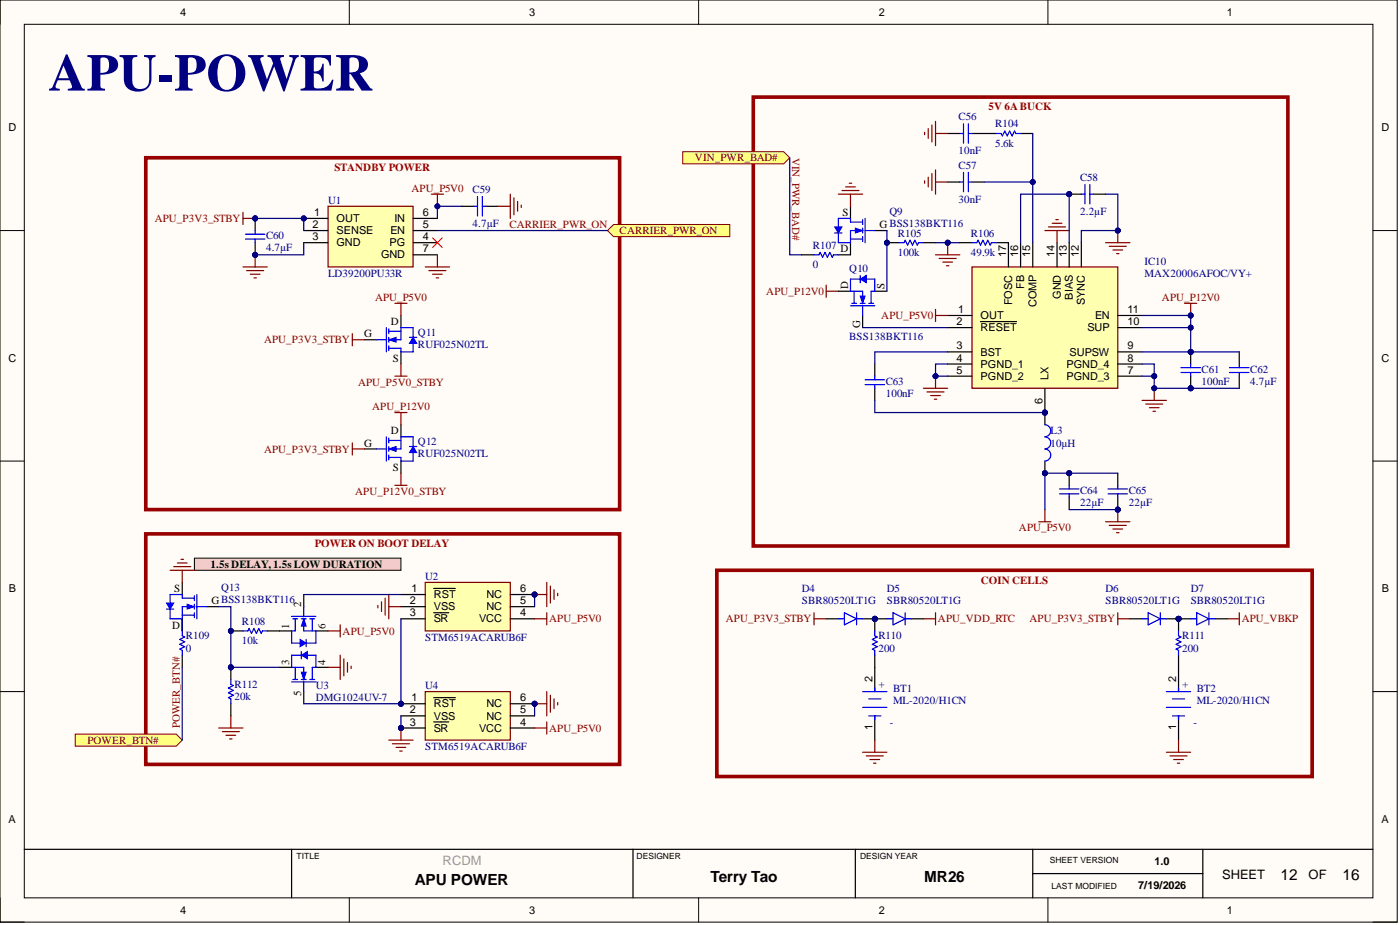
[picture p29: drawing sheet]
<svg xmlns="http://www.w3.org/2000/svg" width="292mm" height="193mm" viewBox="0 0 292 193" stroke-linecap="round" stroke-linejoin="round" font-family="sans-serif">
<defs><g id="words">
<text font-size="11" fill="#000080" x="10.1" y="18.9">APU-POWER</text>
<g font-size="3.2">
<text x="86.5" y="184.6">APU POWER</text>
<text x="148.2" y="184.1">Terry Tao</text>
<text x="192.8" y="184.1">MR26</text>
<text x="267.2" y="183.6">12</text>
<text x="280.1" y="183.6">16</text>
</g>
<text font-size="2.7" fill="#999" x="92.4" y="180.4">RCDM</text>
<g font-size="2.7">
<text x="255" y="183.4">SHEET</text>
<text x="273" y="183.4">OF</text>
</g>
<g font-size="2.3">
<text x="37.6" y="3.3">4</text>
<text x="110.4" y="3.3">3</text>
<text x="183.4" y="3.3">2</text>
<text x="255.9" y="3.3">1</text>
<text x="1.8" y="27.3">D</text>
<text x="288.2" y="27.3">D</text>
<text x="65.2" y="47.6">2</text>
<text x="65.6" y="45.1">1</text>
<text x="70.2" y="46.3">OUT</text>
<text x="82.3" y="46.3">IN</text>
<text x="88.2" y="47.6">5</text>
<text x="88.2" y="45.1">6</text>
<text x="175.8" y="45.1">S</text>
<text x="183.5" y="47.6">GBSS138BKT116</text>
<text x="65.2" y="50.1">3</text>
<text x="70.2" y="48.9">SENSE</text>
<text x="70.2" y="51.4">GND</text>
<text x="79.5" y="53.9">GND</text>
<text x="81.3" y="51.4">PG</text>
<text x="81.5" y="48.9">EN</text>
<text x="88.2" y="52.7">7</text>
<text x="88.2" y="50.1">4</text>
<text x="175.3" y="52.7">D</text>
<text x="209.9" y="53.7" transform="rotate(-90 209.9 53.7)">17</text>
<text x="212.4" y="53.7" transform="rotate(-90 212.4 53.7)">16</text>
<text x="215" y="53.7" transform="rotate(-90 215 53.7)">15</text>
<text x="220" y="53.7" transform="rotate(-90 220 53.7)">14</text>
<text x="222.6" y="53.7" transform="rotate(-90 222.6 53.7)">13</text>
<text x="225.1" y="53.7" transform="rotate(-90 225.1 53.7)">12</text>
<text x="176.9" y="60.2" transform="rotate(-90 176.9 60.2)">D</text>
<text x="184.5" y="60.2" transform="rotate(-90 184.5 60.2)">S</text>
<text x="199.9" y="65.3">1</text>
<text x="211.2" y="63.7" transform="rotate(-90 211.2 63.7)">FOSC</text>
<text x="213.7" y="60.2" transform="rotate(-90 213.7 60.2)">FB</text>
<text x="216.2" y="64.1" transform="rotate(-90 216.2 64.1)">COMP</text>
<text x="221.3" y="62.4" transform="rotate(-90 221.3 62.4)">GND</text>
<text x="223.8" y="62.5" transform="rotate(-90 223.8 62.5)">BIAS</text>
<text x="226.4" y="63.7" transform="rotate(-90 226.4 63.7)">SYNC</text>
<text x="235.2" y="65.3">11</text>
<text x="76" y="70.4">G</text>
<text x="81.5" y="67.8">D</text>
<text x="179.5" y="68.4" transform="rotate(-90 179.5 68.4)">G</text>
<text x="199.6" y="67.8">2</text>
<text x="204.6" y="66.6">OUT</text>
<text x="204.6" y="69.1">RESET</text>
<text x="226.9" y="69.1">SUP</text>
<text x="228.5" y="66.6">EN</text>
<text x="235.2" y="67.8">10</text>
<text x="1.8" y="75.4">C</text>
<text x="82" y="75.4">S</text>
<text x="199.6" y="72.9">3</text>
<text x="199.6" y="75.4">4</text>
<text x="199.6" y="78">5</text>
<text x="204.6" y="74.2">BST</text>
<text x="204.6" y="76.7">PGND_1</text>
<text x="222.5" y="76.7">PGND_4</text>
<text x="223.2" y="74.2">SUPSW</text>
<text x="235.2" y="78">7</text>
<text x="235.2" y="75.4">8</text>
<text x="235.2" y="72.9">9</text>
<text x="288.2" y="75.4">C</text>
<text x="204.6" y="79.2">PGND_2</text>
<text x="218.8" y="79.2" transform="rotate(-90 218.8 79.2)">LX</text>
<text x="222.5" y="79.2">PGND_3</text>
<text x="217.5" y="84.2" transform="rotate(-90 217.5 84.2)">6</text>
<text x="76" y="93.2">G</text>
<text x="81.5" y="90.6">D</text>
<text x="82" y="98.2">S</text>
<text x="43.9" y="118.5">1.5s DELAY, 1.5s LOW DURATION</text>
<text x="1.9" y="123.5">B</text>
<text x="36.3" y="123.5">S</text>
<text x="85.9" y="123.5">1</text>
<text x="90.5" y="124.8">RST</text>
<text x="101.5" y="124.8">NC</text>
<text x="108.5" y="123.5">6</text>
<text x="288.3" y="123.5">B</text>
<text x="35.9" y="131.1">D</text>
<text x="44.1" y="126.1">GBSS138BKT116</text>
<text x="60.3" y="131.1" transform="rotate(-90 60.3 131.1)">1</text>
<text x="62.9" y="126.6" transform="rotate(-90 62.9 126.6)">2</text>
<text x="67.9" y="131.1" transform="rotate(-90 67.9 131.1)">6</text>
<text x="85.5" y="126.1">2</text>
<text x="85.5" y="128.6">3</text>
<text x="90.5" y="127.3">VSS</text>
<text x="90.5" y="129.9">SR</text>
<text x="100" y="129.9">VCC</text>
<text x="101.5" y="127.3">NC</text>
<text x="108.5" y="128.6">4</text>
<text x="108.5" y="126.1">5</text>
<text x="60.3" y="138.7" transform="rotate(-90 60.3 138.7)">3</text>
<text x="67.9" y="138.7" transform="rotate(-90 67.9 138.7)">4</text>
<text x="182" y="142.3" transform="rotate(-90 182 142.3)">2</text>
<text x="245.4" y="142.3" transform="rotate(-90 245.4 142.3)">2</text>
<text x="62.9" y="145.3" transform="rotate(-90 62.9 145.3)">5</text>
<text x="85.5" y="148.8">2</text>
<text x="85.9" y="146.3">1</text>
<text x="90.5" y="147.6">RST</text>
<text x="101.5" y="147.6">NC</text>
<text x="108.5" y="148.8">5</text>
<text x="108.5" y="146.3">6</text>
<text x="85.5" y="151.4">3</text>
<text x="90.5" y="150.1">VSS</text>
<text x="90.5" y="152.6">SR</text>
<text x="100" y="152.6">VCC</text>
<text x="101.5" y="150.1">NC</text>
<text x="108.5" y="151.4">4</text>
<text x="182" y="152.2" transform="rotate(-90 182 152.2)">1</text>
<text x="245.4" y="152.2" transform="rotate(-90 245.4 152.2)">1</text>
<text x="1.8" y="171.6">A</text>
<text x="288.2" y="171.6">A</text>
<text x="237.4" y="185.5">7/19/2026</text>
<text x="240.9" y="180.5">1.0</text>
<text x="37.6" y="190.6">4</text>
<text x="110.4" y="190.6">3</text>
<text x="183.4" y="190.6">2</text>
<text x="255.9" y="190.6">1</text>
</g>
<g font-size="2.3" fill="#980000">
<text x="206.3" y="23">5V 6ABUCK</text>
<text x="69.8" y="35.7">STANDBY POWER</text>
<text x="65.7" y="114.2">POWER ON BOOT DELAY</text>
<text x="204.7" y="121.8">COIN CELLS</text>
</g>
<g font-size="2.3" fill="#000080">
<text x="200" y="25.1">C56</text>
<text x="207.6" y="26.6">R104</text>
<text x="200" y="32.2">10nF</text>
<text x="200" y="35.2">C57</text>
<text x="207.6" y="30.6">5.6k</text>
<text x="98.6" y="40.3">C59</text>
<text x="225.4" y="37.7">C58</text>
<text x="68.4" y="42.5">U1</text>
<text x="98.6" y="47.3">4.7µF</text>
<text x="185.6" y="44.8">Q9</text>
<text x="200" y="42.3">30nF</text>
<text x="225.4" y="44.8">2.2µF</text>
<text x="55.5" y="52.4">4.7µF</text>
<text x="55.5" y="49.9">C60</text>
<text x="169.6" y="51.9">R107</text>
<text x="187.3" y="53.4">100k</text>
<text x="187.3" y="49.4">R105</text>
<text x="202.5" y="53.4">49.9k</text>
<text x="202.5" y="49.4">R106</text>
<text x="68.4" y="57.7">LD39200PU33R</text>
<text x="169.6" y="55.9">0</text>
<text x="177.2" y="56.7">Q10</text>
<text x="238.8" y="55.2">IC10</text>
<text x="238.8" y="57.7">MAX20006AFOC/VY+</text>
<text x="87.2" y="70.1">Q11</text>
<text x="177.2" y="70.9">BSS138BKT116</text>
<text x="87.2" y="72.6">RUF025N02TL</text>
<text x="250.7" y="77.7">C61</text>
<text x="260.8" y="77.7">C62</text>
<text x="184.8" y="82.8">100nF</text>
<text x="184.8" y="80.2">C63</text>
<text x="250.7" y="80.2">100nF</text>
<text x="260.8" y="80.2">4.7µF</text>
<text x="87.2" y="92.9">Q12</text>
<text x="87.2" y="95.4">RUF025N02TL</text>
<text x="219.2" y="93.2">10µH</text>
<text x="219.2" y="90.6">L3</text>
<text x="225.4" y="105.6">22µF</text>
<text x="225.4" y="103">C64</text>
<text x="235.5" y="105.6">22µF</text>
<text x="235.5" y="103">C65</text>
<text x="46.1" y="123.3">Q13</text>
<text x="88.7" y="121">U2</text>
<text x="167.3" y="123.5">D4</text>
<text x="185.1" y="123.5">D5</text>
<text x="230.7" y="123.5">D6</text>
<text x="248.4" y="123.5">D7</text>
<text x="50.4" y="130.4">R108</text>
<text x="167.3" y="126.1">SBR80520LT1G</text>
<text x="185.1" y="126.1">SBR80520LT1G</text>
<text x="230.7" y="126.1">SBR80520LT1G</text>
<text x="248.4" y="126.1">SBR80520LT1G</text>
<text x="38.8" y="135.9">0</text>
<text x="38.8" y="133.4">R109</text>
<text x="50.4" y="134.4">10k</text>
<text x="88.7" y="133.6">STM6519ACARUB6F</text>
<text x="183.3" y="135.9">200</text>
<text x="183.3" y="133.4">R110</text>
<text x="246.7" y="135.9">200</text>
<text x="246.7" y="133.4">R111</text>
<text x="48.9" y="143.5">R112</text>
<text x="65.9" y="143.8">U3</text>
<text x="88.7" y="143.8">U4</text>
<text x="184.5" y="143.5" transform="rotate(-90 184.5 143.5)">+</text>
<text x="247.9" y="143.5" transform="rotate(-90 247.9 143.5)">+</text>
<text x="48.9" y="146.1">20k</text>
<text x="65.9" y="146.3">DMG1024UV-7</text>
<text x="186.3" y="144.3">BT1</text>
<text x="186.3" y="146.8">ML-2020/H1CN</text>
<text x="249.7" y="144.3">BT2</text>
<text x="249.7" y="146.8">ML-2020/H1CN</text>
<text x="185.6" y="151.4">-</text>
<text x="249" y="151.4">-</text>
<text x="88.7" y="156.4">STM6519ACARUB6F</text>
</g>
<g font-size="2.3" fill="#800000">
<text x="145" y="33.7">VIN_PWR_BAD#</text>
<text x="165.3" y="32.9" transform="rotate(90 165.3 32.9)">VIN_PWR_BAD#</text>
<text x="85.9" y="40">APU_P5V0</text>
<text x="32.3" y="46.3">APU_P3V3_STBY</text>
<text x="106.3" y="47.6">CARRIER_PWR_ON</text>
<text x="129.3" y="48.9">CARRIER_PWR_ON</text>
<text x="78.2" y="62.8">APU_P5V0</text>
<text x="159.9" y="61.5">APU_P12V0</text>
<text x="242.4" y="62.8">APU_P12V0</text>
<text x="55.1" y="71.6">APU_P3V3_STBY</text>
<text x="183.9" y="66.6">APU_P5V0</text>
<text x="74.7" y="80.5">APU_P5V0_STBY</text>
<text x="77.7" y="85.6">APU_P12V0</text>
<text x="55.1" y="94.4">APU_P3V3_STBY</text>
<text x="74.1" y="103.3">APU_P12V0_STBY</text>
<text x="212.6" y="110.9">APU_P5V0</text>
<text x="114.6" y="129.9">APU_P5V0</text>
<text x="151.4" y="129.9">APU_P3V3_STBY</text>
<text x="195.7" y="129.9">APU_VDD_RTC</text>
<text x="214.8" y="129.9">APU_P3V3_STBY</text>
<text x="259.1" y="129.9">APU_VBKP</text>
<text x="71.5" y="132.4">APU_P5V0</text>
<text x="18.3" y="155.2">POWER_BTN#</text>
<text x="37.5" y="151.9" transform="rotate(-90 37.5 151.9)">POWER_BTN#</text>
<text x="114.6" y="152.6">APU_P5V0</text>
</g>
<g font-size="1.8">
<text x="61.9" y="179.3">TITLE</text>
<text x="132.8" y="179.3">DESIGNER</text>
<text x="179.5" y="179.3">DESIGN YEAR</text>
<text x="219" y="180.1">SHEET VERSION</text>
<text x="219.4" y="185.4">LAST MODIFIED</text>
</g>
</g></defs>
<path d="M0 0h291.5v192.4h-291.5z" fill-rule="evenodd" fill="#fffcf8"/>
<path d="M0 0h291.5v192.4h-291.5z" fill="none" stroke="#000" stroke-width=".21"/>
<path d="M5.1 5.1h281.4v182.2h-281.4z" fill-rule="evenodd" fill="#fffcf8"/>
<g fill="none" stroke="#000" stroke-width=".21">
<path d="M0 0v5.1M5.1 5.1h281.4v182.2h-281.4zM72.9 0v5.1M145.8 0v5.1M218.6 0v5.1M0 48.1h5.1M286.5 48.1h5M0 96.2h5.1M286.5 96.2h5M0 144.3h5.1M286.5 144.3h5M0 187.3v5.1h5.1"/>
<path d="M72.9 187.3v5.1M145.8 187.3v5.1M218.6 187.3v5.1M286.5 192.4h5"/>
</g>
<path d="M5.1 177.2h281.4M60.8 177.2v10.1M132.1 177.2v10.1M178.5 177.2v10.1M215.5 177.2v10.1M251 177.2v10.1M215.5 182.2h35.5" fill="none" stroke="#000" stroke-width=".25"/>
<circle cx="218" cy="86.1" r=".51" fill="#000080"/>
<circle cx="218" cy="86.1" r=".51" fill="none" stroke="#000080" stroke-width=".21"/>
<path d="M202.8 55.7h30.4v25.3h-30.4z" fill-rule="evenodd" fill="#ffffb0"/>
<path d="M202.8 55.7h30.4v25.3h-30.4z" fill="none" stroke="#800000" stroke-width=".25"/>
<path d="M197.7 65.8h5.1M197.7 68.3h5.1M197.7 73.4h5.1M197.7 75.9h5.1M197.7 78.5h5.1M204.6 67.1h7.5M218 81v5.1" fill="none" stroke="#000" stroke-width=".25"/>
<circle cx="218" cy="86.1" r=".51" fill="#000080"/>
<circle cx="218" cy="86.1" r=".51" fill="none" stroke="#000080" stroke-width=".21"/>
<path d="M210.4 50.6v5.1M212.9 50.6v5.1M215.5 50.6v5.1M220.5 50.6v5.1M223.1 50.6v5.1M225.6 50.6v5.1M233.2 78.5h5.1M233.2 75.9h5.1M233.2 73.4h5.1M233.2 68.3h5.1M233.2 65.8h5.1" fill="none" stroke="#000" stroke-width=".25"/>
<circle cx="218" cy="86.1" r=".51" fill="#000080"/>
<circle cx="218" cy="86.1" r=".51" fill="none" stroke="#000080" stroke-width=".21"/>
<circle cx="218" cy="98.7" r=".51" fill="#000080"/>
<circle cx="218" cy="98.7" r=".51" fill="none" stroke="#000080" stroke-width=".21"/>
<path d="M218 86.1v2.5" fill="none" stroke="#000" stroke-width=".25"/>
<circle cx="218" cy="86.1" r=".51" fill="#000080"/>
<circle cx="218" cy="86.1" r=".51" fill="none" stroke="#000080" stroke-width=".21"/>
<path d="M218 96.2v2.5" fill="none" stroke="#000" stroke-width=".25"/>
<circle cx="218" cy="98.7" r=".51" fill="#000080"/>
<circle cx="218" cy="98.7" r=".51" fill="none" stroke="#000080" stroke-width=".21"/>
<path d="M218 88.6a1.26 1.26 0 0 1 1.2 1.3 1.26 1.26 0 0 1-1.2 1.2 1.27 1.27 0 0 1 1.2 1.3 1.27 1.27 0 0 1-1.2 1.3 1.27 1.27 0 0 1 1.2 1.2 1.27 1.27 0 0 1-1.2 1.3" fill="none" stroke="#00f" stroke-width=".25"/>
<path d="M195.2 78.5v2.5M192.7 81h5M193.4 81.8h3.6M194.2 82.5h2M194.9 83.3h.5M216.7 108.8h2.6M218 106.3v2.5" fill="none" stroke="#800000" stroke-width=".25"/>
<circle cx="195.2" cy="78.5" r=".51" fill="#000080"/>
<circle cx="195.2" cy="78.5" r=".51" fill="none" stroke="#000080" stroke-width=".21"/>
<path d="M200.3 50.6h2.5M207.9 50.6h2.5" fill="none" stroke="#000" stroke-width=".25"/>
<path d="M202.8 50.6h1l.3-.5 .5 1 .5-1 .5 1 .5-1 .5 1 .3-.5h1" fill="none" stroke="#00f" stroke-width=".25"/>
<path d="M195.2 53.2h5.1M196 53.9h3.5M196.7 54.7h2M197.5 55.4h.5M197.7 50.6v2.6" fill="none" stroke="#800000" stroke-width=".25"/>
<circle cx="197.7" cy="50.6" r=".51" fill="#000080"/>
<circle cx="197.7" cy="50.6" r=".51" fill="none" stroke="#000080" stroke-width=".21"/>
<path d="M182.5 75.9v2.6M258.6 73.4v2.5M258.6 78.5v2.5M182.5 81v2.5" fill="none" stroke="#000" stroke-width=".25"/>
<path d="M180.5 79.2h4M182.5 78.5v.7M256.5 77.7h4.1M256.5 76.7h4.1M258.6 75.9v.8M258.6 77.7v.8M180.5 80.2h4M182.5 80.2v.8" fill="none" stroke="#00f" stroke-width=".25"/>
<path d="M195.2 64.5v2.6M195.2 65.8h2.5" fill="none" stroke="#800000" stroke-width=".25"/>
<circle cx="248.4" cy="73.4" r=".51" fill="#000080"/>
<circle cx="248.4" cy="73.4" r=".51" fill="none" stroke="#000080" stroke-width=".21"/>
<circle cx="248.4" cy="81" r=".51" fill="#000080"/>
<circle cx="248.4" cy="81" r=".51" fill="none" stroke="#000080" stroke-width=".21"/>
<path d="M248.4 73.4v2.5" fill="none" stroke="#000" stroke-width=".25"/>
<circle cx="248.4" cy="73.4" r=".51" fill="#000080"/>
<circle cx="248.4" cy="73.4" r=".51" fill="none" stroke="#000080" stroke-width=".21"/>
<path d="M248.4 78.5v2.5" fill="none" stroke="#000" stroke-width=".25"/>
<circle cx="248.4" cy="81" r=".51" fill="#000080"/>
<circle cx="248.4" cy="81" r=".51" fill="none" stroke="#000080" stroke-width=".21"/>
<path d="M246.4 77.7h4.1M246.4 76.7h4.1M248.4 75.9v.8M248.4 77.7v.8" fill="none" stroke="#00f" stroke-width=".25"/>
<path d="M238.3 83.5h5.1M239 84.3h3.6M239.8 85.1h2M240.6 85.8h.5M240.8 81v2.5" fill="none" stroke="#800000" stroke-width=".25"/>
<circle cx="240.8" cy="81" r=".51" fill="#000080"/>
<circle cx="240.8" cy="81" r=".51" fill="none" stroke="#000080" stroke-width=".21"/>
<path d="M247.2 63.3h2.5M248.4 63.3v2.5" fill="none" stroke="#800000" stroke-width=".25"/>
<circle cx="248.4" cy="65.8" r=".51" fill="#000080"/>
<circle cx="248.4" cy="65.8" r=".51" fill="none" stroke="#000080" stroke-width=".21"/>
<circle cx="223.1" cy="40.5" r=".51" fill="#000080"/>
<circle cx="223.1" cy="40.5" r=".51" fill="none" stroke="#000080" stroke-width=".21"/>
<path d="M223.1 40.5h2.5" fill="none" stroke="#000" stroke-width=".25"/>
<circle cx="223.1" cy="40.5" r=".51" fill="#000080"/>
<circle cx="223.1" cy="40.5" r=".51" fill="none" stroke="#000080" stroke-width=".21"/>
<path d="M228.1 40.5h2.6" fill="none" stroke="#000" stroke-width=".25"/>
<path d="M226.4 38.5v4M227.4 38.5v4M225.6 40.5h.8M227.4 40.5h.7" fill="none" stroke="#00f" stroke-width=".25"/>
<path d="M230.7 50.6h5.1M231.4 51.4h3.6M232.2 52.1h2M233 52.9h.5M233.2 48.1v2.5" fill="none" stroke="#800000" stroke-width=".25"/>
<circle cx="233.2" cy="48.1" r=".51" fill="#000080"/>
<circle cx="233.2" cy="48.1" r=".51" fill="none" stroke="#000080" stroke-width=".21"/>
<path d="M218 48.1h5.1M218.8 47.3h3.5M219.5 46.6h2.1M220.3 45.8h.5M220.5 48.1v2.5" fill="none" stroke="#800000" stroke-width=".25"/>
<circle cx="223.1" cy="98.7" r=".51" fill="#000080"/>
<circle cx="223.1" cy="98.7" r=".51" fill="none" stroke="#000080" stroke-width=".21"/>
<path d="M223.1 98.7v2.6M223.1 103.8v2.5" fill="none" stroke="#000" stroke-width=".25"/>
<circle cx="223.1" cy="98.7" r=".51" fill="#000080"/>
<circle cx="223.1" cy="98.7" r=".51" fill="none" stroke="#000080" stroke-width=".21"/>
<path d="M221 102h4.1M221 103h4.1M223.1 101.3v.7M223.1 103v.8" fill="none" stroke="#00f" stroke-width=".25"/>
<circle cx="233.2" cy="106.3" r=".51" fill="#000080"/>
<circle cx="233.2" cy="106.3" r=".51" fill="none" stroke="#000080" stroke-width=".21"/>
<path d="M233.2 98.7v2.6M233.2 103.8v2.5" fill="none" stroke="#000" stroke-width=".25"/>
<circle cx="233.2" cy="106.3" r=".51" fill="#000080"/>
<circle cx="233.2" cy="106.3" r=".51" fill="none" stroke="#000080" stroke-width=".21"/>
<path d="M231.2 103h4M231.2 102h4M233.2 101.3v.7M233.2 103v.8" fill="none" stroke="#00f" stroke-width=".25"/>
<path d="M230.7 108.8h5.1M231.4 109.6h3.6M232.2 110.4h2M233 111.1h.5M233.2 106.3v2.5" fill="none" stroke="#800000" stroke-width=".25"/>
<circle cx="233.2" cy="106.3" r=".51" fill="#000080"/>
<circle cx="233.2" cy="106.3" r=".51" fill="none" stroke="#000080" stroke-width=".21"/>
<path d="M197.7 27.8h2.6M197.7 38h2.6M202.8 27.8h5.1M202.8 38h2.5M212.9 27.8h2.6" fill="none" stroke="#000" stroke-width=".25"/>
<path d="M200.3 27.8h.7M200.3 38h.7M201 25.8v4.1M201 35.9v4.1M202 27.8h.8M202 25.8v4.1M202 35.9v4.1M202 38h.8M207.9 27.8h1l.2 .6 .5-1.1 .5 1.1 .6-1.1 .5 1.1 .5-1.1 .2 .5h1" fill="none" stroke="#00f" stroke-width=".25"/>
<path d="M192.9 27.6v.5M192.9 37.7v.5M193.7 26.8v2.1M193.7 37v2M194.4 26.1v3.5M194.4 36.2v3.5M195.2 25.3v5.1M195.2 35.4v5.1M195.2 27.8h2.5M195.2 38h2.5" fill="none" stroke="#800000" stroke-width=".25"/>
<circle cx="111.5" cy="124" r=".51" fill="#000080"/>
<circle cx="111.5" cy="124" r=".51" fill="none" stroke="#000080" stroke-width=".21"/>
<path d="M88.7 121.5h17.8v10.1h-17.8z" fill-rule="evenodd" fill="#ffffb0"/>
<path d="M88.7 121.5h17.8v10.1h-17.8z" fill="none" stroke="#800000" stroke-width=".25"/>
<path d="M83.7 124h5M83.7 126.6h5M83.7 129.1h5M90.5 122.8h4.5M90.5 127.8h3.1M106.5 124h5M106.5 126.6h5M106.5 129.1h5" fill="none" stroke="#000" stroke-width=".25"/>
<circle cx="111.5" cy="124" r=".51" fill="#000080"/>
<circle cx="111.5" cy="124" r=".51" fill="none" stroke="#000080" stroke-width=".21"/>
<circle cx="83.7" cy="146.8" r=".51" fill="#000080"/>
<circle cx="83.7" cy="146.8" r=".51" fill="none" stroke="#000080" stroke-width=".21"/>
<circle cx="83.7" cy="151.9" r=".51" fill="#000080"/>
<circle cx="83.7" cy="151.9" r=".51" fill="none" stroke="#000080" stroke-width=".21"/>
<circle cx="111.5" cy="146.8" r=".51" fill="#000080"/>
<circle cx="111.5" cy="146.8" r=".51" fill="none" stroke="#000080" stroke-width=".21"/>
<path d="M88.7 144.3h17.8v10.1h-17.8z" fill-rule="evenodd" fill="#ffffb0"/>
<path d="M88.7 144.3h17.8v10.1h-17.8z" fill="none" stroke="#800000" stroke-width=".25"/>
<path d="M83.7 146.8h5M90.5 145.5h4.5" fill="none" stroke="#000" stroke-width=".25"/>
<circle cx="83.7" cy="146.8" r=".51" fill="#000080"/>
<circle cx="83.7" cy="146.8" r=".51" fill="none" stroke="#000080" stroke-width=".21"/>
<path d="M83.7 149.3h5M83.7 151.9h5M90.5 150.6h3.1" fill="none" stroke="#000" stroke-width=".25"/>
<circle cx="83.7" cy="151.9" r=".51" fill="#000080"/>
<circle cx="83.7" cy="151.9" r=".51" fill="none" stroke="#000080" stroke-width=".21"/>
<path d="M106.5 151.9h5M106.5 149.3h5M106.5 146.8h5" fill="none" stroke="#000" stroke-width=".25"/>
<circle cx="111.5" cy="146.8" r=".51" fill="#000080"/>
<circle cx="111.5" cy="146.8" r=".51" fill="none" stroke="#000080" stroke-width=".21"/>
<path d="M78.8 126.3v.5M79.6 125.5v2.1M80.4 124.8v3.5M81.1 124v5.1M81.1 126.6h2.6M81.1 154.4h5.1M81.9 155.2h3.5M82.6 155.9h2.1M83.4 156.7h.5M83.7 151.9v2.5" fill="none" stroke="#800000" stroke-width=".25"/>
<circle cx="83.7" cy="151.9" r=".51" fill="#000080"/>
<circle cx="83.7" cy="151.9" r=".51" fill="none" stroke="#000080" stroke-width=".21"/>
<path d="M111.5 124h2.6M114.1 121.5v5.1M114.8 122.3v3.5M115.6 123v2M116.4 123.8v.5" fill="none" stroke="#800000" stroke-width=".25"/>
<circle cx="111.5" cy="124" r=".51" fill="#000080"/>
<circle cx="111.5" cy="124" r=".51" fill="none" stroke="#000080" stroke-width=".21"/>
<path d="M111.5 146.8h2.6M114.1 144.3v5M114.8 145v3.6M115.6 145.8v2M116.4 146.6v.5" fill="none" stroke="#800000" stroke-width=".25"/>
<circle cx="111.5" cy="146.8" r=".51" fill="#000080"/>
<circle cx="111.5" cy="146.8" r=".51" fill="none" stroke="#000080" stroke-width=".21"/>
<path d="M111.5 129.1h2.6M114.1 127.8v2.6M111.5 151.9h2.6M114.1 150.6v2.5" fill="none" stroke="#800000" stroke-width=".25"/>
<path d="M65.9 139.2h2.5M63.4 144.3v2.5" fill="none" stroke="#000" stroke-width=".25"/>
<path d="M60.8 139.2h2.6v2.5M61.6 139.2v2.5M65.1 139.2v2.5M60.8 142.3h5.1M61.1 141.7h1M62.9 141.7h1M63.4 142.3v2M64.6 141.7h1.1" fill="none" stroke="#00f" stroke-width=".25"/>
<path d="M62.9 140.2h1l-.5 1.5z" fill="#00f"/>
<path d="M62.9 140.2h1l-.5 1.5z" fill="none" stroke="#00f" stroke-width=".21"/>
<path d="M62.9 136.7h-2.1v2.5M64.1 136.7h1.8v2.5h-.8" fill="none" stroke="#00f" stroke-width=".25"/>
<path d="M62.9 136.7l1.2-.8v1.5z" fill="#00f"/>
<path d="M62.9 136.7l1.2-.8v1.5z" fill="none" stroke="#00f" stroke-width=".21"/>
<path d="M60.8 128.6h5.1M61.1 129.1h1M61.6 129.1v2.5M62.9 135.9v1.5M62.9 129.1h1M63.4 126.6v2M63.4 129.1v2.5h2.5M64.6 129.1h1.1M65.1 129.1v2.5" fill="none" stroke="#00f" stroke-width=".25"/>
<path d="M58.3 131.6h2.5M63.4 124v2.6M65.9 131.6h2.5" fill="none" stroke="#000" stroke-width=".25"/>
<path d="M63.4 129.1l.5 1.5h-1z" fill="#00f"/>
<path d="M63.4 129.1l.5 1.5h-1z" fill="none" stroke="#00f" stroke-width=".21"/>
<path d="M61.6 131.6h-.8v2.6h1.8M65.9 131.6v2.6h-2" fill="none" stroke="#00f" stroke-width=".25"/>
<path d="M62.6 133.4l1.3 .8-1.3 .7z" fill="#00f"/>
<path d="M62.6 133.4l1.3 .8-1.3 .7z" fill="none" stroke="#00f" stroke-width=".21"/>
<path d="M63.9 133.4v1.5" fill="none" stroke="#00f" stroke-width=".25"/>
<path d="M58.3 139.2h2.5" fill="none" stroke="#000" stroke-width=".25"/>
<path d="M68.4 131.6h2.6M68.4 139.2h2.6M71 130.4v2.5M71 136.7v5M71.7 137.4v3.6M72.5 138.2v2M73.3 139v.5M45.6 151.9h5.1M46.4 152.6h3.5M47.2 153.4h2M47.9 154.2h.5M48.2 149.3v2.6" fill="none" stroke="#800000" stroke-width=".25"/>
<circle cx="48.2" cy="139.2" r=".51" fill="#000080"/>
<circle cx="48.2" cy="139.2" r=".51" fill="none" stroke="#000080" stroke-width=".21"/>
<path d="M48.2 139.2v2.5M48.2 146.8v2.5" fill="none" stroke="#000" stroke-width=".25"/>
<circle cx="48.2" cy="139.2" r=".51" fill="#000080"/>
<circle cx="48.2" cy="139.2" r=".51" fill="none" stroke="#000080" stroke-width=".21"/>
<path d="M48.2 141.7v1.1l.5 .2-1 .5 1 .5-1 .5 1 .5-1 .5 .5 .3v1" fill="none" stroke="#00f" stroke-width=".25"/>
<circle cx="48.2" cy="131.6" r=".51" fill="#000080"/>
<circle cx="48.2" cy="131.6" r=".51" fill="none" stroke="#000080" stroke-width=".21"/>
<path d="M48.2 131.6h2.5M55.8 131.6h2.5" fill="none" stroke="#000" stroke-width=".25"/>
<circle cx="48.2" cy="131.6" r=".51" fill="#000080"/>
<circle cx="48.2" cy="131.6" r=".51" fill="none" stroke="#000080" stroke-width=".21"/>
<path d="M38 128.3h2.6M38 124.8h2.6M40.6 126.6h-2.6v2.5M40.6 124.3v1M40.6 126.1v1M40.6 127.8v1M41.1 126.6h2M41.1 124v5.1M50.7 131.6h1l.3-.5 .5 1 .5-1 .5 1 .5-1 .5 1 .3-.5h1" fill="none" stroke="#00f" stroke-width=".25"/>
<path d="M38 121.5v2.5M38 129.1v2.5M43.1 126.6h2.5" fill="none" stroke="#000" stroke-width=".25"/>
<path d="M39 126.1l1.6 .5-1.6 .5z" fill="#00f"/>
<path d="M39 126.1l1.6 .5-1.6 .5z" fill="none" stroke="#00f" stroke-width=".21"/>
<path d="M35.5 127.1v2h2.5M38 124.8v-.8h-2.5v1.8" fill="none" stroke="#00f" stroke-width=".25"/>
<path d="M34.7 125.8h1.6l-.8 1.3z" fill="#00f"/>
<path d="M34.7 125.8h1.6l-.8 1.3z" fill="none" stroke="#00f" stroke-width=".21"/>
<path d="M34.7 127.1h1.6" fill="none" stroke="#00f" stroke-width=".25"/>
<path d="M40.6 116.4h43.1v2.6h-43.1z" fill-rule="evenodd" fill="#f4cccc"/>
<path d="M40.6 116.4h43.1v2.6h-43.1z" fill="none" stroke="#000" stroke-width=".21"/>
<path d="M35.5 119h5.1M36.3 118.2h3.5M37 117.4h2M37.8 116.7h.5M38 119v2.5" fill="none" stroke="#800000" stroke-width=".25"/>
<path d="M38 129.1v2.5M38 136.7v2.5" fill="none" stroke="#000" stroke-width=".25"/>
<path d="M38 131.6v1l.5 .3-1 .5 1 .5-1 .5 1 .5-1 .5 .5 .3v1" fill="none" stroke="#00f" stroke-width=".25"/>
<path d="M157.2 20.3h111.5v93.6h-111.5zM30.4 111.4h98.9v48.1h-98.9z" fill="none" stroke="#980000" stroke-width=".76"/>
<circle cx="63.4" cy="45.6" r=".51" fill="#000080"/>
<circle cx="63.4" cy="45.6" r=".51" fill="none" stroke="#000080" stroke-width=".21"/>
<path d="M68.4 43h17.8v12.7h-17.8z" fill-rule="evenodd" fill="#ffffb0"/>
<path d="M68.4 43h17.8v12.7h-17.8z" fill="none" stroke="#800000" stroke-width=".25"/>
<path d="M63.4 45.6h5M86.2 48.1h5.1M86.2 53.2h5.1M86.2 45.6h5.1" fill="none" stroke="#000" stroke-width=".25"/>
<circle cx="63.4" cy="45.6" r=".51" fill="#000080"/>
<circle cx="63.4" cy="45.6" r=".51" fill="none" stroke="#000080" stroke-width=".21"/>
<path d="M63.4 50.6h5M63.4 48.1h5M86.2 50.6h5.1" fill="none" stroke="#000" stroke-width=".25"/>
<path d="M90 40.5h2.5M91.3 40.5v2.5" fill="none" stroke="#800000" stroke-width=".25"/>
<circle cx="91.3" cy="43" r=".51" fill="#000080"/>
<circle cx="91.3" cy="43" r=".51" fill="none" stroke="#000080" stroke-width=".21"/>
<path d="M177.4 43v2.6M177.4 50.6v2.6M182.5 48.1h2.6" fill="none" stroke="#000" stroke-width=".25"/>
<path d="M177.4 49.9h2.6M177.4 46.3h2.6M180 48.1h-2.6v2.5M180 45.8v1M180 47.6v1M180 49.4v1M180.5 48.1h2M180.5 45.6v5" fill="none" stroke="#00f" stroke-width=".25"/>
<path d="M178.5 47.6l1.5 .5-1.5 .5z" fill="#00f"/>
<path d="M178.5 47.6l1.5 .5-1.5 .5z" fill="none" stroke="#00f" stroke-width=".21"/>
<path d="M174.9 48.6v2h2.5M177.4 46.3v-.7h-2.5v1.7" fill="none" stroke="#00f" stroke-width=".25"/>
<path d="M174.2 47.3h1.5l-.8 1.3z" fill="#00f"/>
<path d="M174.2 47.3h1.5l-.8 1.3z" fill="none" stroke="#00f" stroke-width=".21"/>
<path d="M174.2 48.6h1.5M177.4 60.8h2.6v2.5M177.4 63.8h5.1M177.7 63.3h1M178.2 60.8v2.5M179.5 63.3h1M180 63.8v2M181.3 63.3h1M181.8 60.8v2.5" fill="none" stroke="#00f" stroke-width=".25"/>
<path d="M175.7 39.7h3.5M176.4 39h2.1M177.2 38.2h.5M172.4 59.5v2.5M174.9 40.5h5.1M177.4 40.5v2.5M172.4 60.8h2.5" fill="none" stroke="#800000" stroke-width=".25"/>
<path d="M174.9 60.8h2.5M180 65.8v2.5M182.5 60.8h2.6" fill="none" stroke="#000" stroke-width=".25"/>
<path d="M179.5 61.8h1l-.5 1.5z" fill="#00f"/>
<path d="M179.5 61.8h1l-.5 1.5z" fill="none" stroke="#00f" stroke-width=".21"/>
<path d="M179.5 58.2h-2.1v2.6M180.7 58.2h1.8v2.6h-.7" fill="none" stroke="#00f" stroke-width=".25"/>
<path d="M179.5 58.2l1.2-.7v1.5z" fill="#00f"/>
<path d="M179.5 58.2l1.2-.7v1.5z" fill="none" stroke="#00f" stroke-width=".21"/>
<path d="M179.5 57.5v1.5" fill="none" stroke="#00f" stroke-width=".25"/>
<circle cx="185.1" cy="50.6" r=".51" fill="#000080"/>
<circle cx="185.1" cy="50.6" r=".51" fill="none" stroke="#000080" stroke-width=".21"/>
<path d="M185.1 50.6h2.5M192.7 50.6h2.5" fill="none" stroke="#000" stroke-width=".25"/>
<circle cx="185.1" cy="50.6" r=".51" fill="#000080"/>
<circle cx="185.1" cy="50.6" r=".51" fill="none" stroke="#000080" stroke-width=".21"/>
<path d="M187.6 50.6h1l.3-.5 .5 1 .5-1 .5 1 .5-1 .5 1 .2-.5h1.1" fill="none" stroke="#00f" stroke-width=".25"/>
<path d="M30.4 32.9h98.9v73.4h-98.9z" fill="none" stroke="#980000" stroke-width=".76"/>
<path d="M50.7 44.3v2.5M50.7 45.6h2.5" fill="none" stroke="#800000" stroke-width=".25"/>
<circle cx="53.2" cy="45.6" r=".51" fill="#000080"/>
<circle cx="53.2" cy="45.6" r=".51" fill="none" stroke="#000080" stroke-width=".21"/>
<path d="M50.7 55.7h5.1M51.5 56.5h3.5M52.2 57.2h2M53 58h.5M53.2 53.2v2.5" fill="none" stroke="#800000" stroke-width=".25"/>
<circle cx="53.2" cy="53.2" r=".51" fill="#000080"/>
<circle cx="53.2" cy="53.2" r=".51" fill="none" stroke="#000080" stroke-width=".21"/>
<path d="M88.7 55.7h5.1M89.5 56.5h3.5M90.2 57.2h2.1M91 58h.5M91.3 53.2v2.5" fill="none" stroke="#800000" stroke-width=".25"/>
<path d="M90.2 49.6l2.1 2M92.3 49.6l-2.1 2" fill="none" stroke="#f00" stroke-width=".21"/>
<path d="M76 70.9h2.6M83.7 65.8v2.5M83.7 73.4v2.5" fill="none" stroke="#000" stroke-width=".25"/>
<path d="M78.6 70.9h2M80.6 68.3v5.1M81.1 69.1h2.6M81.1 72.6h2.6M81.1 68.6v1M81.1 70.4v1M81.1 72.1v1.1M83.7 68.3v2.6h-2.6" fill="none" stroke="#00f" stroke-width=".25"/>
<path d="M81.1 70.9l1.5-.5v1z" fill="#00f"/>
<path d="M81.1 70.9l1.5-.5v1z" fill="none" stroke="#00f" stroke-width=".21"/>
<path d="M83.7 68.3h2.5v2.1M86.2 71.6v1.8h-2.5v-.8" fill="none" stroke="#00f" stroke-width=".25"/>
<path d="M86.2 70.4l.7 1.2h-1.5z" fill="#00f"/>
<path d="M86.2 70.4l.7 1.2h-1.5z" fill="none" stroke="#00f" stroke-width=".21"/>
<path d="M85.4 70.4h1.5" fill="none" stroke="#00f" stroke-width=".25"/>
<path d="M73.5 69.6v2.5M73.5 70.9h2.5M82.4 63.3h2.5M82.4 78.5h2.5M83.7 63.3v2.5M83.7 75.9v2.6" fill="none" stroke="#800000" stroke-width=".25"/>
<circle cx="53.2" cy="45.6" r=".51" fill="#000080"/>
<circle cx="53.2" cy="45.6" r=".51" fill="none" stroke="#000080" stroke-width=".21"/>
<circle cx="53.2" cy="53.2" r=".51" fill="#000080"/>
<circle cx="53.2" cy="53.2" r=".51" fill="none" stroke="#000080" stroke-width=".21"/>
<path d="M53.2 45.6v2.5" fill="none" stroke="#000" stroke-width=".25"/>
<circle cx="53.2" cy="45.6" r=".51" fill="#000080"/>
<circle cx="53.2" cy="45.6" r=".51" fill="none" stroke="#000080" stroke-width=".21"/>
<path d="M53.2 50.6v2.6" fill="none" stroke="#000" stroke-width=".25"/>
<circle cx="53.2" cy="53.2" r=".51" fill="#000080"/>
<circle cx="53.2" cy="53.2" r=".51" fill="none" stroke="#000080" stroke-width=".21"/>
<path d="M51.2 49.9h4.1M51.2 48.9h4.1M53.2 48.1v.8M53.2 49.9v.7M98.9 43h.7M99.6 41v4.1M100.6 41v4.1M100.6 43h.8M169.8 53.2h1.1l.2-.5 .5 1 .5-1 .5 1 .5-1 .5 1 .3-.5h1" fill="none" stroke="#00f" stroke-width=".25"/>
<path d="M96.3 43h2.6M101.4 43h2.5M167.3 53.2h2.5M174.9 53.2h2.5" fill="none" stroke="#000" stroke-width=".25"/>
<path d="M103.9 43h2.6M106.5 40.5v5.1M107.2 41.3v3.5M108 42v2M108.8 42.8v.5" fill="none" stroke="#800000" stroke-width=".25"/>
<path d="M142.4 31.6h21.1l1.3 1.3-1.3 1.3h-21.1z" fill-rule="evenodd" fill="#ffff80"/>
<path d="M142.4 31.6h21.1l1.3 1.3-1.3 1.3h-21.1z" fill="none" stroke="#800000" stroke-width=".21"/>
<path d="M15.7 153.1h21.1l1.2 1.3-1.2 1.3h-21.1z" fill-rule="evenodd" fill="#ffff80"/>
<path d="M15.7 153.1h21.1l1.2 1.3-1.2 1.3h-21.1z" fill="none" stroke="#800000" stroke-width=".21"/>
<path d="M126.7 48.1l1.3-1.3h24.3v2.6h-24.3z" fill-rule="evenodd" fill="#ffff80"/>
<path d="M126.7 48.1l1.3-1.3h24.3v2.6h-24.3z" fill="none" stroke="#800000" stroke-width=".21"/>
<path d="M76 93.7h2.6M83.7 88.6v2.5M83.7 96.2v2.5" fill="none" stroke="#000" stroke-width=".25"/>
<path d="M78.6 93.7h2M80.6 91.1v5.1M81.1 91.9h2.6M81.1 95.4h2.6M81.1 91.4v1M81.1 93.2v1M81.1 94.9v1M83.7 91.1v2.6h-2.6" fill="none" stroke="#00f" stroke-width=".25"/>
<path d="M81.1 93.7l1.5-.5v1z" fill="#00f"/>
<path d="M81.1 93.7l1.5-.5v1z" fill="none" stroke="#00f" stroke-width=".21"/>
<path d="M83.7 91.1h2.5v2.1M86.2 94.4v1.8h-2.5v-.8" fill="none" stroke="#00f" stroke-width=".25"/>
<path d="M86.2 93.2l.7 1.2h-1.5z" fill="#00f"/>
<path d="M86.2 93.2l.7 1.2h-1.5z" fill="none" stroke="#00f" stroke-width=".21"/>
<path d="M85.4 93.2h1.5M180 144.3h5.1M180 147.6h5.1M181.3 145.8h2.5M181.3 149.3h2.5M182.5 143.5v.8M182.5 149.3v.8" fill="none" stroke="#00f" stroke-width=".25"/>
<path d="M73.5 92.4v2.5M73.5 93.7h2.5M82.4 86.1h2.5M83.7 86.1v2.5M83.7 98.7v2.6M82.4 101.3h2.5" fill="none" stroke="#800000" stroke-width=".25"/>
<path d="M182.5 139.2v5.1M182.5 149.3v5.1" fill="none" stroke="#000" stroke-width=".25"/>
<circle cx="182.5" cy="129.1" r=".51" fill="#000080"/>
<circle cx="182.5" cy="129.1" r=".51" fill="none" stroke="#000080" stroke-width=".21"/>
<path d="M180 129.1h2.5" fill="none" stroke="#000" stroke-width=".25"/>
<circle cx="182.5" cy="129.1" r=".51" fill="#000080"/>
<circle cx="182.5" cy="129.1" r=".51" fill="none" stroke="#000080" stroke-width=".21"/>
<path d="M172.4 129.1h2.5" fill="none" stroke="#000" stroke-width=".25"/>
<path d="M174.9 129.1h1.3M176.2 127.8l2.5 1.3-2.5 1.3zM178.7 127.8v2.6M178.7 129.1h1.3" fill="none" stroke="#00f" stroke-width=".25"/>
<circle cx="182.5" cy="129.1" r=".51" fill="#000080"/>
<circle cx="182.5" cy="129.1" r=".51" fill="none" stroke="#000080" stroke-width=".21"/>
<path d="M182.5 129.1v2.5" fill="none" stroke="#000" stroke-width=".25"/>
<circle cx="182.5" cy="129.1" r=".51" fill="#000080"/>
<circle cx="182.5" cy="129.1" r=".51" fill="none" stroke="#000080" stroke-width=".21"/>
<path d="M182.5 136.7v2.5M245.9 139.2v5.1M245.9 149.3v5.1" fill="none" stroke="#000" stroke-width=".25"/>
<path d="M182.5 131.6v1l.5 .3-1 .5 1 .5-1 .5 1 .5-1 .5 .5 .3v1M243.4 144.3h5M243.4 147.6h5M244.6 145.8h2.6M244.6 149.3h2.6M245.9 143.5v.8M245.9 149.3v.8" fill="none" stroke="#00f" stroke-width=".25"/>
<path d="M169.8 127.8v2.6M169.8 129.1h2.6M192.7 129.1h2.5M195.2 127.8v2.6M180 156.9h5.1M180.7 157.7h3.6M181.5 158.5h2M182.3 159.2h.5M182.5 154.4v2.5" fill="none" stroke="#800000" stroke-width=".25"/>
<circle cx="245.9" cy="129.1" r=".51" fill="#000080"/>
<circle cx="245.9" cy="129.1" r=".51" fill="none" stroke="#000080" stroke-width=".21"/>
<path d="M243.4 129.1h2.5" fill="none" stroke="#000" stroke-width=".25"/>
<circle cx="245.9" cy="129.1" r=".51" fill="#000080"/>
<circle cx="245.9" cy="129.1" r=".51" fill="none" stroke="#000080" stroke-width=".21"/>
<path d="M235.8 129.1h2.5" fill="none" stroke="#000" stroke-width=".25"/>
<path d="M238.3 129.1h1.3M239.6 127.8l2.5 1.3-2.5 1.3zM242.1 127.8v2.6M242.1 129.1h1.3" fill="none" stroke="#00f" stroke-width=".25"/>
<circle cx="245.9" cy="129.1" r=".51" fill="#000080"/>
<circle cx="245.9" cy="129.1" r=".51" fill="none" stroke="#000080" stroke-width=".21"/>
<path d="M245.9 129.1v2.5" fill="none" stroke="#000" stroke-width=".25"/>
<circle cx="245.9" cy="129.1" r=".51" fill="#000080"/>
<circle cx="245.9" cy="129.1" r=".51" fill="none" stroke="#000080" stroke-width=".21"/>
<path d="M245.9 136.7v2.5" fill="none" stroke="#000" stroke-width=".25"/>
<path d="M245.9 131.6v1l.5 .3-1 .5 1 .5-1 .5 1 .5-1 .5 .5 .3v1" fill="none" stroke="#00f" stroke-width=".25"/>
<path d="M256 129.1h2.6M258.6 127.8v2.6M243.4 156.9h5M244.1 157.7h3.6M244.9 158.5h2M245.6 159.2h.5M245.9 154.4v2.5" fill="none" stroke="#800000" stroke-width=".25"/>
<circle cx="245.9" cy="129.1" r=".51" fill="#000080"/>
<circle cx="245.9" cy="129.1" r=".51" fill="none" stroke="#000080" stroke-width=".21"/>
<path d="M245.9 129.1h2.5M253.5 129.1h2.5" fill="none" stroke="#000" stroke-width=".25"/>
<circle cx="245.9" cy="129.1" r=".51" fill="#000080"/>
<circle cx="245.9" cy="129.1" r=".51" fill="none" stroke="#000080" stroke-width=".21"/>
<path d="M248.4 129.1h1.3M249.7 127.8l2.5 1.3-2.5 1.3zM252.2 127.8v2.6M252.2 129.1h1.3" fill="none" stroke="#00f" stroke-width=".25"/>
<circle cx="182.5" cy="129.1" r=".51" fill="#000080"/>
<circle cx="182.5" cy="129.1" r=".51" fill="none" stroke="#000080" stroke-width=".21"/>
<path d="M182.5 129.1h2.6M190.1 129.1h2.6" fill="none" stroke="#000" stroke-width=".25"/>
<circle cx="182.5" cy="129.1" r=".51" fill="#000080"/>
<circle cx="182.5" cy="129.1" r=".51" fill="none" stroke="#000080" stroke-width=".21"/>
<path d="M185.1 129.1h1.2M186.3 127.8l2.6 1.3-2.6 1.3zM188.9 127.8v2.6M188.9 129.1h1.2" fill="none" stroke="#00f" stroke-width=".25"/>
<path d="M149.6 119h124.2v43h-124.2z" fill="none" stroke="#980000" stroke-width=".76"/>
<path d="M233.2 127.8v2.6M233.2 129.1h2.6" fill="none" stroke="#800000" stroke-width=".25"/>
<path d="M195.2 78.5h2.5" fill="none" stroke="#000080" stroke-width=".25"/>
<circle cx="195.2" cy="78.5" r=".51" fill="#000080"/>
<circle cx="195.2" cy="78.5" r=".51" fill="none" stroke="#000080" stroke-width=".21"/>
<path d="M238.3 78.5h2.5" fill="none" stroke="#000080" stroke-width=".25"/>
<circle cx="240.8" cy="78.5" r=".51" fill="#000080"/>
<circle cx="240.8" cy="78.5" r=".51" fill="none" stroke="#000080" stroke-width=".21"/>
<path d="M238.3 75.9h2.5v2.6" fill="none" stroke="#000080" stroke-width=".25"/>
<circle cx="240.8" cy="78.5" r=".51" fill="#000080"/>
<circle cx="240.8" cy="78.5" r=".51" fill="none" stroke="#000080" stroke-width=".21"/>
<path d="M197.7 75.9h-2.5v2.6" fill="none" stroke="#000080" stroke-width=".25"/>
<circle cx="195.2" cy="78.5" r=".51" fill="#000080"/>
<circle cx="195.2" cy="78.5" r=".51" fill="none" stroke="#000080" stroke-width=".21"/>
<path d="M182.5 83.5v2.6h35.5" fill="none" stroke="#000080" stroke-width=".25"/>
<circle cx="218" cy="86.1" r=".51" fill="#000080"/>
<circle cx="218" cy="86.1" r=".51" fill="none" stroke="#000080" stroke-width=".21"/>
<path d="M197.7 73.4h-15.2v2.5M238.3 73.4h20.3" fill="none" stroke="#000080" stroke-width=".25"/>
<circle cx="248.4" cy="73.4" r=".51" fill="#000080"/>
<circle cx="248.4" cy="73.4" r=".51" fill="none" stroke="#000080" stroke-width=".21"/>
<path d="M240.8 78.5v2.5h7.6" fill="none" stroke="#000080" stroke-width=".25"/>
<circle cx="240.8" cy="78.5" r=".51" fill="#000080"/>
<circle cx="240.8" cy="78.5" r=".51" fill="none" stroke="#000080" stroke-width=".21"/>
<circle cx="240.8" cy="81" r=".51" fill="#000080"/>
<circle cx="240.8" cy="81" r=".51" fill="none" stroke="#000080" stroke-width=".21"/>
<circle cx="248.4" cy="81" r=".51" fill="#000080"/>
<circle cx="248.4" cy="81" r=".51" fill="none" stroke="#000080" stroke-width=".21"/>
<path d="M248.4 81h10.2" fill="none" stroke="#000080" stroke-width=".25"/>
<circle cx="248.4" cy="81" r=".51" fill="#000080"/>
<circle cx="248.4" cy="81" r=".51" fill="none" stroke="#000080" stroke-width=".21"/>
<path d="M238.3 65.8h10.1" fill="none" stroke="#000080" stroke-width=".25"/>
<circle cx="248.4" cy="65.8" r=".51" fill="#000080"/>
<circle cx="248.4" cy="65.8" r=".51" fill="none" stroke="#000080" stroke-width=".21"/>
<path d="M248.4 65.8v7.6" fill="none" stroke="#000080" stroke-width=".25"/>
<circle cx="248.4" cy="73.4" r=".51" fill="#000080"/>
<circle cx="248.4" cy="73.4" r=".51" fill="none" stroke="#000080" stroke-width=".21"/>
<circle cx="248.4" cy="68.3" r=".51" fill="#000080"/>
<circle cx="248.4" cy="68.3" r=".51" fill="none" stroke="#000080" stroke-width=".21"/>
<circle cx="248.4" cy="65.8" r=".51" fill="#000080"/>
<circle cx="248.4" cy="65.8" r=".51" fill="none" stroke="#000080" stroke-width=".21"/>
<path d="M238.3 68.3h10.1" fill="none" stroke="#000080" stroke-width=".25"/>
<circle cx="248.4" cy="68.3" r=".51" fill="#000080"/>
<circle cx="248.4" cy="68.3" r=".51" fill="none" stroke="#000080" stroke-width=".21"/>
<path d="M233.2 48.1h-7.6v2.5" fill="none" stroke="#000080" stroke-width=".25"/>
<circle cx="233.2" cy="48.1" r=".51" fill="#000080"/>
<circle cx="233.2" cy="48.1" r=".51" fill="none" stroke="#000080" stroke-width=".21"/>
<path d="M230.7 40.5h2.5v7.6" fill="none" stroke="#000080" stroke-width=".25"/>
<circle cx="233.2" cy="48.1" r=".51" fill="#000080"/>
<circle cx="233.2" cy="48.1" r=".51" fill="none" stroke="#000080" stroke-width=".21"/>
<path d="M223.1 40.5v10.1" fill="none" stroke="#000080" stroke-width=".25"/>
<circle cx="223.1" cy="40.5" r=".51" fill="#000080"/>
<circle cx="223.1" cy="40.5" r=".51" fill="none" stroke="#000080" stroke-width=".21"/>
<path d="M218 98.7v7.6" fill="none" stroke="#000080" stroke-width=".25"/>
<circle cx="218" cy="98.7" r=".51" fill="#000080"/>
<circle cx="218" cy="98.7" r=".51" fill="none" stroke="#000080" stroke-width=".21"/>
<path d="M218 98.7h5.1" fill="none" stroke="#000080" stroke-width=".25"/>
<circle cx="218" cy="98.7" r=".51" fill="#000080"/>
<circle cx="218" cy="98.7" r=".51" fill="none" stroke="#000080" stroke-width=".21"/>
<circle cx="223.1" cy="98.7" r=".51" fill="#000080"/>
<circle cx="223.1" cy="98.7" r=".51" fill="none" stroke="#000080" stroke-width=".21"/>
<path d="M223.1 98.7h10.1" fill="none" stroke="#000080" stroke-width=".25"/>
<circle cx="223.1" cy="98.7" r=".51" fill="#000080"/>
<circle cx="223.1" cy="98.7" r=".51" fill="none" stroke="#000080" stroke-width=".21"/>
<path d="M223.1 106.3h10.1" fill="none" stroke="#000080" stroke-width=".25"/>
<circle cx="233.2" cy="106.3" r=".51" fill="#000080"/>
<circle cx="233.2" cy="106.3" r=".51" fill="none" stroke="#000080" stroke-width=".21"/>
<path d="M223.1 40.5h-10.2v10.1" fill="none" stroke="#000080" stroke-width=".25"/>
<circle cx="223.1" cy="40.5" r=".51" fill="#000080"/>
<circle cx="223.1" cy="40.5" r=".51" fill="none" stroke="#000080" stroke-width=".21"/>
<path d="M205.3 38h10.2v12.6" fill="none" stroke="#000080" stroke-width=".25"/>
<circle cx="215.5" cy="38" r=".51" fill="#000080"/>
<circle cx="215.5" cy="38" r=".51" fill="none" stroke="#000080" stroke-width=".21"/>
<path d="M215.5 27.8v10.2" fill="none" stroke="#000080" stroke-width=".25"/>
<circle cx="215.5" cy="38" r=".51" fill="#000080"/>
<circle cx="215.5" cy="38" r=".51" fill="none" stroke="#000080" stroke-width=".21"/>
<path d="M111.5 124v2.6" fill="none" stroke="#000080" stroke-width=".25"/>
<circle cx="111.5" cy="124" r=".51" fill="#000080"/>
<circle cx="111.5" cy="124" r=".51" fill="none" stroke="#000080" stroke-width=".21"/>
<path d="M111.5 146.8v2.5" fill="none" stroke="#000080" stroke-width=".25"/>
<circle cx="111.5" cy="146.8" r=".51" fill="#000080"/>
<circle cx="111.5" cy="146.8" r=".51" fill="none" stroke="#000080" stroke-width=".21"/>
<path d="M83.7 149.3v2.6" fill="none" stroke="#000080" stroke-width=".25"/>
<circle cx="83.7" cy="151.9" r=".51" fill="#000080"/>
<circle cx="83.7" cy="151.9" r=".51" fill="none" stroke="#000080" stroke-width=".21"/>
<path d="M83.7 129.1v17.7" fill="none" stroke="#000080" stroke-width=".25"/>
<circle cx="83.7" cy="146.8" r=".51" fill="#000080"/>
<circle cx="83.7" cy="146.8" r=".51" fill="none" stroke="#000080" stroke-width=".21"/>
<path d="M63.4 146.8h20.3" fill="none" stroke="#000080" stroke-width=".25"/>
<circle cx="83.7" cy="146.8" r=".51" fill="#000080"/>
<circle cx="83.7" cy="146.8" r=".51" fill="none" stroke="#000080" stroke-width=".21"/>
<path d="M45.6 126.6h2.6v12.6M63.4 124h20.3" fill="none" stroke="#000080" stroke-width=".25"/>
<circle cx="48.2" cy="139.2" r=".51" fill="#000080"/>
<circle cx="48.2" cy="139.2" r=".51" fill="none" stroke="#000080" stroke-width=".21"/>
<circle cx="48.2" cy="131.6" r=".51" fill="#000080"/>
<circle cx="48.2" cy="131.6" r=".51" fill="none" stroke="#000080" stroke-width=".21"/>
<path d="M48.2 139.2h10.1" fill="none" stroke="#000080" stroke-width=".25"/>
<circle cx="48.2" cy="139.2" r=".51" fill="#000080"/>
<circle cx="48.2" cy="139.2" r=".51" fill="none" stroke="#000080" stroke-width=".21"/>
<path d="M53.2 45.6h10.2v2.5M38 129.1v2.5M38 139.2v15.2" fill="none" stroke="#000080" stroke-width=".25"/>
<circle cx="53.2" cy="45.6" r=".51" fill="#000080"/>
<circle cx="53.2" cy="45.6" r=".51" fill="none" stroke="#000080" stroke-width=".21"/>
<circle cx="63.4" cy="45.6" r=".51" fill="#000080"/>
<circle cx="63.4" cy="45.6" r=".51" fill="none" stroke="#000080" stroke-width=".21"/>
<path d="M91.3 48.1h35.4M185.1 48.1v12.7M180 68.3h17.7" fill="none" stroke="#000080" stroke-width=".25"/>
<circle cx="185.1" cy="50.6" r=".51" fill="#000080"/>
<circle cx="185.1" cy="50.6" r=".51" fill="none" stroke="#000080" stroke-width=".21"/>
<path d="M195.2 50.6h2.5" fill="none" stroke="#000080" stroke-width=".25"/>
<circle cx="197.7" cy="50.6" r=".51" fill="#000080"/>
<circle cx="197.7" cy="50.6" r=".51" fill="none" stroke="#000080" stroke-width=".21"/>
<path d="M197.7 50.6h2.6" fill="none" stroke="#000080" stroke-width=".25"/>
<circle cx="197.7" cy="50.6" r=".51" fill="#000080"/>
<circle cx="197.7" cy="50.6" r=".51" fill="none" stroke="#000080" stroke-width=".21"/>
<path d="M63.4 50.6v2.6h-10.2" fill="none" stroke="#000080" stroke-width=".25"/>
<circle cx="53.2" cy="53.2" r=".51" fill="#000080"/>
<circle cx="53.2" cy="53.2" r=".51" fill="none" stroke="#000080" stroke-width=".21"/>
<path d="M96.3 43h-5v2.6" fill="none" stroke="#000080" stroke-width=".25"/>
<circle cx="91.3" cy="43" r=".51" fill="#000080"/>
<circle cx="91.3" cy="43" r=".51" fill="none" stroke="#000080" stroke-width=".21"/>
<path d="M164.8 32.9v20.3h2.5" fill="none" stroke="#000080" stroke-width=".25"/>
<use href="#words"/>
</svg>
